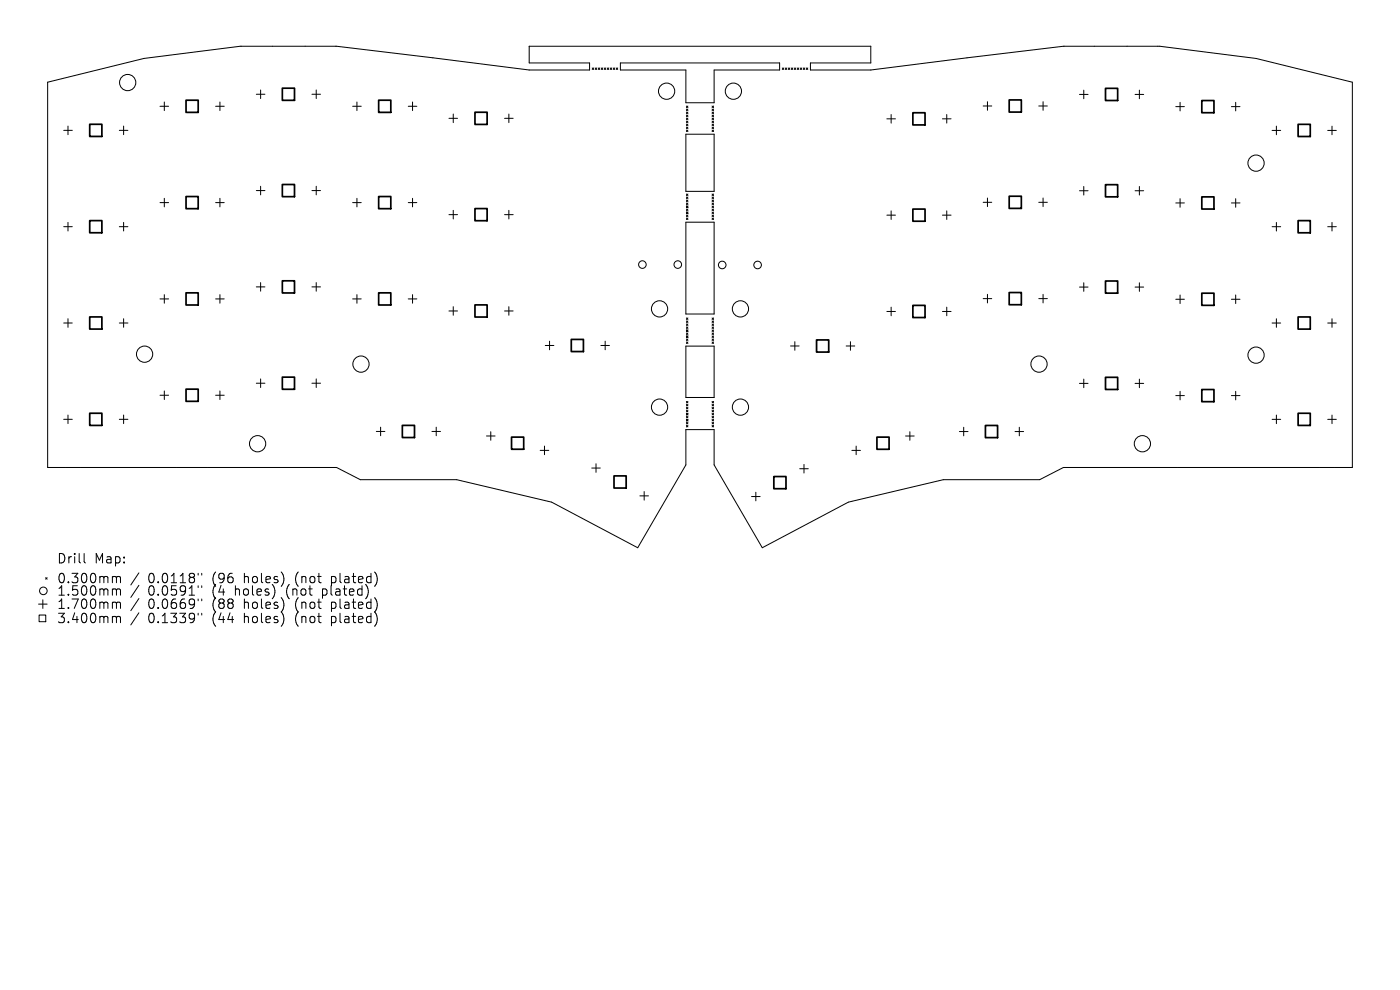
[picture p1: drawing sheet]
<svg xmlns="http://www.w3.org/2000/svg" width="297mm" height="210mm" viewBox="0 0 297 210" stroke-linecap="round" stroke-linejoin="round" font-family="sans-serif">
<defs><g id="words">
<g font-size="2.8">
<text x="12" y="119.8">Drill</text>
<text x="20" y="119.8">Map:</text>
<text x="12" y="124">0.300mm</text>
<text x="31.4" y="124">0.0118&quot;</text>
<text x="45.2" y="124">(96</text>
<text x="52" y="124">holes)</text>
<text x="63.1" y="124">(not</text>
<text x="70.9" y="124">plated)</text>
<text x="12" y="126.6">1.500mm</text>
<text x="12" y="129.5">1.700mm</text>
<text x="31.4" y="126.6">0.0591&quot;</text>
<text x="31.4" y="129.5">0.0669&quot;</text>
<text x="45.2" y="126.6">(4</text>
<text x="45.2" y="129.5">(88</text>
<text x="50.1" y="126.6">holes)</text>
<text x="52" y="129.5">holes)</text>
<text x="61.2" y="126.6">(not</text>
<text x="63.1" y="129.5">(not</text>
<text x="69" y="126.6">plated)</text>
<text x="70.9" y="129.5">plated)</text>
<text x="12" y="132.5">3.400mm</text>
<text x="31.4" y="132.5">0.1339&quot;</text>
<text x="45.2" y="132.5">(44</text>
<text x="52" y="132.5">holes)</text>
<text x="63.1" y="132.5">(not</text>
<text x="70.9" y="132.5">plated)</text>
</g>
</g></defs>
<g fill="none" stroke="#000" stroke-width=".21">
<path d="M10.1 17.4l20.4-5 20.5-2.6h20.4l40.9 5.1h12.8v-1.5h-12.8v-3.6h72.4v3.6h-12.8v1.5h12.8l40.9-5.1h20.4l20.5 2.6 20.4 5v81.8h-61.3l-5 2.6h-20.5l-20.1 4.7-18.3 9.7-10.2-17.6v-7.5h-6v7.5l-10.2 17.6-18.3-9.7-20.1-4.7h-20.5l-5-2.6h-61.3zM54.4 20h1.8M55.3 19.1v1.8M66.2 20h1.8M67.1 19.1v1.8M125.6 14.4l.4 .3M126 14.4l-.4 .3M126.3 14.4l.3 .3M126.6 14.4l-.3 .3M126.9 14.4l.3 .3M127.2 14.4l-.3 .3M127.5 14.4l.4 .3"/>
<path d="M127.9 14.4l-.4 .3M128.2 14.4l.3 .3M128.5 14.4l-.3 .3M128.8 14.4l.3 .3M129.1 14.4l-.3 .3M129.5 14.4l.3 .3M129.8 14.4l-.3 .3M130.1 14.4l.3 .3M130.4 14.4l-.3 .3M130.7 14.4l.3 .3M131 14.4l-.3 .3M131.6 13.4h33.8v1.5h-13.9v6.9h-6v-6.9h-13.9z"/>
<path d="M166 14.4l.3 .3M166.3 14.4l-.3 .3M166.6 14.4l.3 .3M166.9 14.4l-.3 .3M167.2 14.4l.3 .3M167.5 14.4l-.3 .3M167.9 14.4l.3 .3M168.2 14.4l-.3 .3M168.5 14.4l.3 .3M168.8 14.4l-.3 .3M169.1 14.4l.4 .3M169.5 14.4l-.4 .3"/>
<path d="M169.8 14.4l.3 .3M170.1 14.4l-.3 .3M170.4 14.4l.3 .3M170.7 14.4l-.3 .3M171 14.4l.4 .3M171.4 14.4l-.4 .3M229.9 19.1v1.8M241.7 19.1v1.8M13.5 27.7h1.8M14.4 26.7v1.9M25.3 27.7h1.8M26.2 26.7v1.9"/>
<path d="M33.9 22.5h1.9M34.9 21.6v1.9M45.7 22.5h1.9M46.7 21.6v1.9M55.3 39.5v1.8M67.1 39.5v1.8M74.8 22.5h1.8M75.7 21.6v1.9M86.6 22.5h1.8M87.5 21.6v1.9M95.2 25.1h1.9M96.2 24.2v1.8"/>
<path d="M107 25.1h1.9M108 24.2v1.8M145.5 28.5h6v12.1h-6zM145.6 22.5l.3 .3M145.6 23.1l.3 .4M145.6 23.8l.3 .3M145.6 24.4l.3 .3M145.6 25l.3 .4M145.6 25.7l.3 .3M145.6 26.3l.3 .3M145.6 27l.3 .3M145.6 27.6l.3 .3"/>
<path d="M145.9 22.5l-.3 .3M145.9 23.1l-.3 .4M145.9 23.8l-.3 .3M145.9 24.4l-.3 .3M145.9 25l-.3 .4M145.9 25.7l-.3 .3M145.9 26.3l-.3 .3M145.9 27l-.3 .3M145.9 27.6l-.3 .3M151.1 22.5l.3 .3M151.1 23.1l.3 .4M151.1 23.8l.3 .3"/>
<path d="M151.1 24.4l.3 .3M151.1 25l.3 .4M151.1 25.7l.3 .3M151.1 26.3l.3 .3M151.1 27l.3 .3M151.1 27.6l.3 .3M151.4 22.5l-.3 .3M151.4 23.1l-.3 .4M151.4 23.8l-.3 .3M151.4 24.4l-.3 .3M151.4 25l-.3 .4M151.4 25.7l-.3 .3"/>
<path d="M151.4 26.3l-.3 .3M151.4 27l-.3 .3M151.4 27.6l-.3 .3M188.1 25.2h1.9M189.1 24.3v1.8M199.9 25.2h1.9M200.8 24.3v1.8M208.6 22.5h1.8M209.5 21.6v1.8M220.4 22.5h1.8M221.3 21.6v1.8M229 20h1.8"/>
<path d="M229.9 39.6v1.8M240.8 20h1.8M241.7 39.6v1.8M249.4 22.6h1.9M250.3 21.7v1.8M261.2 22.6h1.9M262.1 21.7v1.8M269.9 27.7h1.8M270.8 26.8v1.8M281.7 27.7h1.8M282.6 26.8v1.8M13.5 48.1h1.8"/>
<path d="M14.4 47.2v1.8M25.3 48.1h1.8M26.2 47.2v1.8M33.9 43h1.9M34.9 42.1v1.8M45.7 43h1.9M46.7 42.1v1.8M54.4 40.4h1.8M55.3 59.9v1.9M66.2 40.4h1.8M67.1 59.9v1.9M74.8 43h1.8"/>
<path d="M75.7 42.1v1.8M86.6 43h1.8M87.5 42.1v1.8M95.2 45.5h1.9M96.2 44.6v1.8M107 45.5h1.9M108 44.6v1.8M145.5 47.1h6v19.5h-6zM145.6 41.2l.3 .3M145.6 41.8l.3 .3M145.6 42.4l.3 .4M145.6 43.1l.3 .3"/>
<path d="M145.6 43.7l.3 .3M145.6 44.3l.3 .4M145.6 45l.3 .3M145.6 45.6l.3 .3M145.6 46.3l.3 .3M145.9 41.2l-.3 .3M145.9 41.8l-.3 .3M145.9 42.4l-.3 .4M145.9 43.1l-.3 .3M145.9 43.7l-.3 .3M145.9 44.3l-.3 .4M145.9 45l-.3 .3"/>
<path d="M145.9 45.6l-.3 .3M145.9 46.3l-.3 .3M151.1 41.2l.3 .3M151.1 41.8l.3 .3M151.1 42.4l.3 .4M151.1 43.1l.3 .3M151.1 43.7l.3 .3M151.1 44.3l.3 .4M151.1 45l.3 .3M151.1 45.6l.3 .3M151.1 46.3l.3 .3M151.4 41.2l-.3 .3"/>
<path d="M151.4 41.8l-.3 .3M151.4 42.4l-.3 .4M151.4 43.1l-.3 .3M151.4 43.7l-.3 .3M151.4 44.3l-.3 .4M151.4 45l-.3 .3M151.4 45.6l-.3 .3M151.4 46.3l-.3 .3M188.1 45.6h1.9M189.1 44.7v1.9M199.9 45.6h1.9M200.8 44.7v1.9"/>
<path d="M208.6 42.9h1.8M209.5 42v1.8M220.4 42.9h1.8M221.3 42v1.8M229 40.5h1.8M229.9 60v1.8M240.8 40.5h1.8M241.7 60v1.8M249.4 43.1h1.9M250.3 42.1v1.9M261.2 43.1h1.9M262.1 42.1v1.9"/>
<path d="M269.9 48.1h1.8M270.8 47.2v1.8M281.7 48.1h1.8M282.6 47.2v1.8M13.5 68.5h1.8M14.4 67.6v1.8M25.3 68.5h1.8M26.2 67.6v1.8M33.9 63.4h1.9M34.9 62.5v1.8M45.7 63.4h1.9M46.7 62.5v1.8"/>
<path d="M54.4 60.9h1.8M66.2 60.9h1.8M74.8 63.4h1.8M75.7 62.5v1.8M86.6 63.4h1.8M87.5 62.5v1.8M95.2 66h1.9M96.2 65.1v1.8M107 66h1.9M108 65.1v1.8M115.7 73.3h1.8M116.6 72.4v1.8"/>
<path d="M127.5 73.3h1.8M128.4 72.4v1.8M145.5 73.4h6v10.9h-6zM145.6 67.4l.3 .4M145.6 68.1l.3 .3M145.6 68.7l.3 .3M145.6 69.4l.3 .3M145.6 70l.3 .3M145.6 70.6l.3 .4M145.6 71.3l.3 .3M145.6 71.9l.3 .3M145.6 72.5l.3 .4"/>
<path d="M145.9 67.4l-.3 .4M145.9 68.1l-.3 .3M145.9 68.7l-.3 .3M145.9 69.4l-.3 .3M145.9 70l-.3 .3M145.9 70.6l-.3 .4M145.9 71.3l-.3 .3M145.9 71.9l-.3 .3M145.9 72.5l-.3 .4M151.1 67.4l.3 .4M151.1 68.1l.3 .3M151.1 68.7l.3 .3"/>
<path d="M151.1 69.4l.3 .3M151.1 70l.3 .3M151.1 70.6l.3 .4M151.1 71.3l.3 .3M151.1 71.9l.3 .3M151.1 72.5l.3 .4M151.4 67.4l-.3 .4M151.4 68.1l-.3 .3M151.4 68.7l-.3 .3M151.4 69.4l-.3 .3M151.4 70l-.3 .3M151.4 70.6l-.3 .4"/>
<path d="M151.4 71.3l-.3 .3M151.4 71.9l-.3 .3M151.4 72.5l-.3 .4M167.7 73.4h1.8M168.6 72.5v1.8M179.5 73.4h1.8M180.4 72.5v1.8M188.1 66.1h1.9M189.1 65.2v1.8M199.9 66.1h1.9M200.8 65.2v1.8M208.6 63.3h1.8"/>
<path d="M209.5 62.4v1.9M220.4 63.3h1.8M221.3 62.4v1.9M229 60.9h1.8M240.8 60.9h1.8M249.4 63.5h1.9M250.3 62.6v1.8M261.2 63.5h1.9M262.1 62.6v1.8M269.9 68.5h1.8M270.8 67.6v1.8M281.7 68.5h1.8"/>
<path d="M282.6 67.6v1.8M13.5 89h1.8M14.4 88v1.9M25.3 89h1.8M26.2 88v1.9M33.9 83.8h1.9M34.9 82.9v1.9M45.7 83.8h1.9M46.7 82.9v1.9M54.4 81.3h1.8M55.3 80.4v1.8M66.2 81.3h1.8"/>
<path d="M67.1 80.4v1.8M79.8 91.5h1.9M80.7 90.6v1.8M91.6 91.5h1.9M92.5 90.6v1.8M103.2 92.5h1.8M104.1 91.6v1.8M114.6 95.5h1.8M115.5 94.6v1.8M125.5 99.3h1.9M126.4 98.4v1.8M145.6 85.2l.3 .3"/>
<path d="M145.6 85.8l.3 .3M145.6 86.4l.3 .3M145.6 87.1l.3 .3M145.6 87.7l.3 .3M145.6 88.3l.3 .4M145.6 89l.3 .3M145.6 89.6l.3 .3M145.6 90.2l.3 .4M145.9 85.2l-.3 .3M145.9 85.8l-.3 .3M145.9 86.4l-.3 .3M145.9 87.1l-.3 .3"/>
<path d="M145.9 87.7l-.3 .3M145.9 88.3l-.3 .4M145.9 89l-.3 .3M145.9 89.6l-.3 .3M145.9 90.2l-.3 .4M151.1 85.2l.3 .3M151.1 85.8l.3 .3M151.1 86.4l.3 .3M151.1 87.1l.3 .3M151.1 87.7l.3 .3M151.1 88.3l.3 .4M151.1 89l.3 .3"/>
<path d="M151.1 89.6l.3 .3M151.1 90.2l.3 .4M151.4 85.2l-.3 .3M151.4 85.8l-.3 .3M151.4 86.4l-.3 .3M151.4 87.1l-.3 .3M151.4 87.7l-.3 .3M151.4 88.3l-.3 .4M151.4 89l-.3 .3M151.4 89.6l-.3 .3M151.4 90.2l-.3 .4M169.7 99.4h1.8"/>
<path d="M170.6 98.5v1.8M180.7 95.5h1.8M181.6 94.6v1.9M192.1 92.5h1.8M193 91.6v1.8M203.5 91.5h1.9M204.4 90.6v1.9M215.3 91.5h1.9M216.2 90.6v1.9M229 81.3h1.8M229.9 80.4v1.8M240.8 81.3h1.8"/>
<path d="M241.7 80.4v1.8M249.4 83.9h1.9M250.3 83v1.8M261.2 83.9h1.9M262.1 83v1.8M269.9 89h1.8M270.8 88v1.9M281.7 89h1.8M282.6 88v1.9M17.8 117.4v1.7l.3 .3M135.7 105.2h1.9M136.7 104.3v1.8"/>
<path d="M159.4 105.3h1.9M160.3 104.4v1.8M8.2 128.1h1.8M8.3 130.5h1.4v1.4h-1.4zM9.1 127.2v1.9M9.7 122.5l.3 .4M10 122.5l-.3 .4M24.1 122.3h.3l.3 .3M24.1 124.9h.3l.3 .3M24.1 127.7h.3l.3 .3M24.1 130.8h.3l.3 .2M24.7 122.6l.3-.3 .5 .1 .1 1.2"/>
<path d="M24.7 122.6v1M24.7 125.2v1.1M24.7 128v1.1M24.7 131v1.1M24.7 125.2l.3-.3 .5 .1 .1 1.3M24.7 128l.3-.3 .5 .1 .1 1.3M24.7 131l.3-.2 .5 .1 .1 1.2M29.5 121.5l-1.7 2.6M29.5 124.2l-1.7 2.5M29.5 127l-1.7 2.5M29.5 130l-1.7 2.6M42 121.6v.4"/>
<path d="M42 124.3v.3M42 127.1v.3M42 130.1v.4M42.8 121.6v.4M42.8 124.3v.3M42.8 127.1v.3M42.8 130.1v.4"/>
<circle cx="27.1" cy="17.5" r="1.72"/>
<circle cx="141.4" cy="19.3" r="1.72"/>
<circle cx="155.6" cy="19.3" r="1.72"/>
<circle cx="266.5" cy="34.6" r="1.72"/>
<circle cx="136.3" cy="56.1" r=".8"/>
<circle cx="143.8" cy="56.1" r=".8"/>
<circle cx="153.2" cy="56.2" r=".8"/>
<circle cx="160.7" cy="56.2" r=".8"/>
<circle cx="30.7" cy="75.1" r="1.72"/>
<circle cx="76.6" cy="77.2" r="1.72"/>
<circle cx="139.9" cy="65.5" r="1.72"/>
<circle cx="157.1" cy="65.5" r="1.72"/>
<circle cx="220.4" cy="77.2" r="1.72"/>
<circle cx="266.5" cy="75.3" r="1.72"/>
<circle cx="54.6" cy="94.1" r="1.72"/>
<circle cx="139.9" cy="86.4" r="1.72"/>
<circle cx="157.1" cy="86.4" r="1.72"/>
<circle cx="242.4" cy="94.1" r="1.72"/>
<circle cx="9.2" cy="125.3" r=".8"/>
</g>
<g fill="none" stroke="#000" stroke-width=".36">
<path d="M59.9 18.7h2.6v2.6h-2.6zM234.5 18.7h2.6v2.6h-2.6zM19 26.4h2.6v2.5h-2.6zM39.5 21.3h2.5v2.5h-2.5zM59.9 39.1h2.6v2.6h-2.6zM80.3 21.3h2.6v2.5h-2.6zM100.8 23.8h2.5v2.6h-2.5zM193.7 23.9h2.5v2.6h-2.5zM214.1 21.2h2.6v2.6h-2.6zM234.5 39.2h2.6v2.6h-2.6zM255 21.3h2.5v2.6h-2.5zM275.4 26.4h2.6v2.6h-2.6z"/>
<path d="M19 46.8h2.6v2.6h-2.6zM39.5 41.7h2.5v2.6h-2.5zM59.9 59.6h2.6v2.5h-2.6zM80.3 41.7h2.6v2.6h-2.6zM100.8 44.2h2.5v2.6h-2.5zM193.7 44.4h2.5v2.5h-2.5zM214.1 41.6h2.6v2.6h-2.6zM234.5 59.6h2.6v2.6h-2.6zM255 41.8h2.5v2.5h-2.5zM275.4 46.8h2.6v2.6h-2.6zM19 67.2h2.6v2.6h-2.6zM39.5 62.1h2.5v2.6h-2.5z"/>
<path d="M80.3 62.1h2.6v2.6h-2.6zM100.8 64.7h2.5v2.6h-2.5zM121.2 72h2.6v2.6h-2.6zM173.2 72.1h2.6v2.6h-2.6zM193.7 64.8h2.5v2.6h-2.5zM214.1 62.1h2.6v2.5h-2.6zM255 62.2h2.5v2.6h-2.5zM275.4 67.2h2.6v2.6h-2.6zM19 87.7h2.6v2.5h-2.6zM39.5 82.6h2.5v2.5h-2.5zM59.9 80h2.6v2.6h-2.6zM85.4 90.2h2.5v2.6h-2.5z"/>
<path d="M108.5 92.7h2.6v2.6h-2.6zM186 92.7h2.6v2.6h-2.6zM209.1 90.3h2.5v2.5h-2.5zM234.5 80h2.6v2.6h-2.6zM255 82.6h2.5v2.6h-2.5zM275.4 87.7h2.6v2.5h-2.6zM130.3 100.9h2.5v2.6h-2.5zM164.2 101.1h2.5v2.6h-2.5z"/>
</g>
<use href="#words"/>
</svg>
